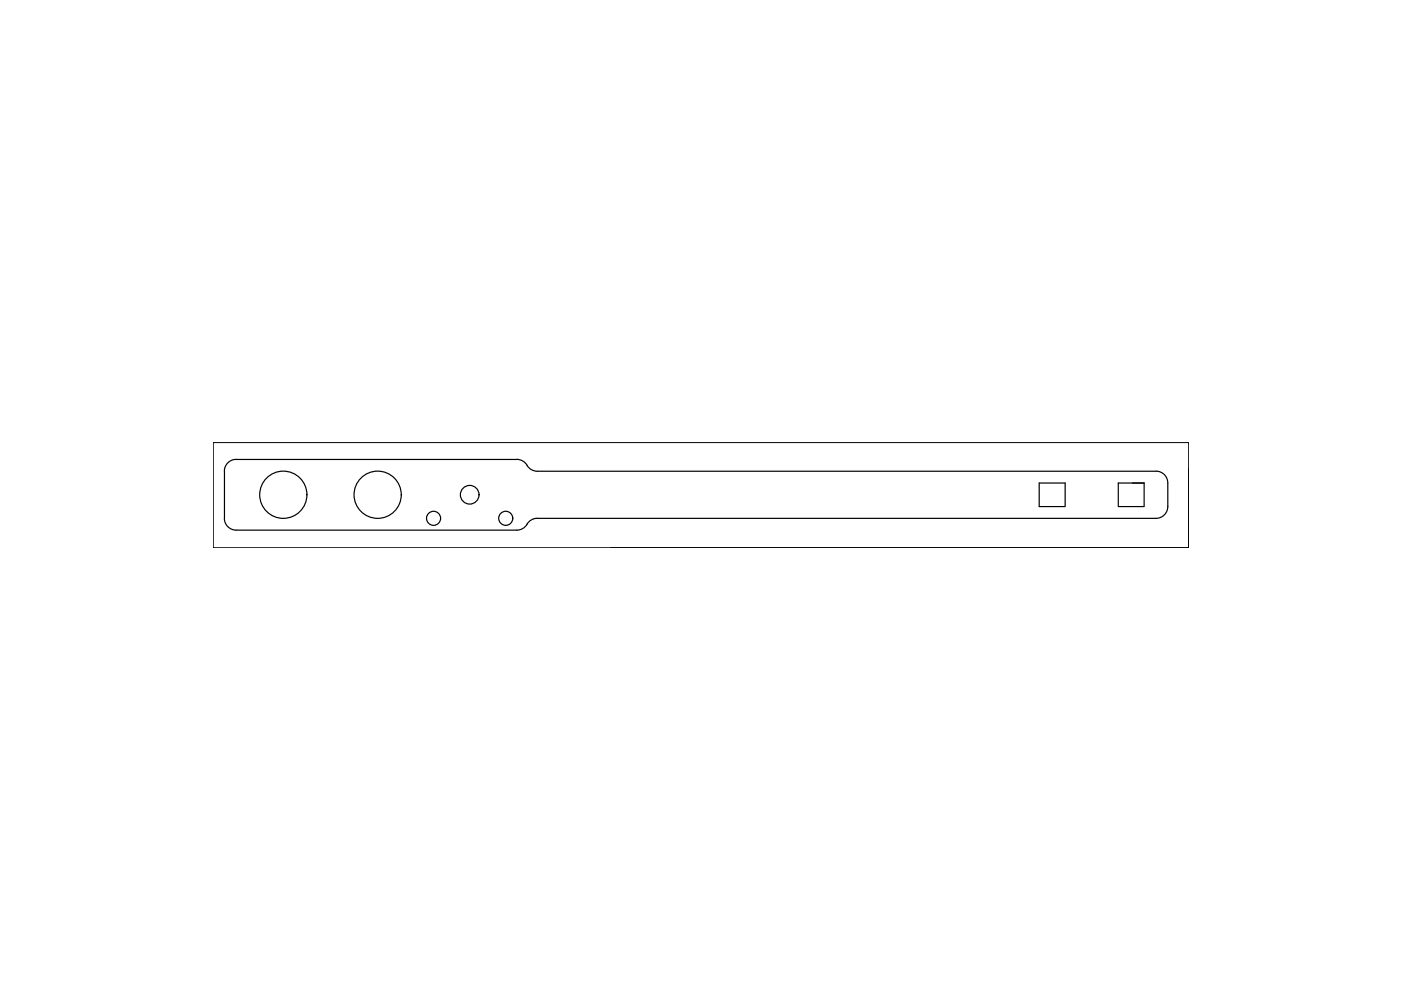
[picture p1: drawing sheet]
<svg xmlns="http://www.w3.org/2000/svg" width="297mm" height="210mm" viewBox="0 0 297 210" stroke-linecap="round" stroke-linejoin="round" font-family="sans-serif">
<!-- layer: 0 -->
<g fill="none" stroke="#000" stroke-width=".25">
<path d="M47.6 99.9v10M50.1 97.4a2.51 2.51 0 0 0-2.5 2.5M50.1 97.4h59.5M109.6 97.4a2.79 2.79 0 0 1 2.4 1.7 2.51 2.51 0 0 0 1.9 .8h131.2a2.51 2.51 0 0 1 2.5 2.5v5a2.51 2.51 0 0 1-2.5 2.5h-131.2a2.79 2.79 0 0 0-2.5 1.7 2.51 2.51 0 0 1-1.8 .8h-59.5a2.51 2.51 0 0 1-2.5-2.5M220.3 102.4h5.5v5h-5.5zM237.1 102.4h5.5v5h-5.5z"/>
<circle cx="60.1" cy="104.9" r="5"/>
<circle cx="80.1" cy="104.9" r="5"/>
<circle cx="91.9" cy="109.9" r="1.49"/>
<circle cx="99.6" cy="104.9" r="1.98"/>
<circle cx="107.2" cy="109.9" r="1.49"/>
</g>
<path d="M45.2 93.8h206.8v22.3h-206.8zM252 99.3v16.8h-122.5" fill="none" stroke="#000" stroke-width=".21"/>
</svg>
